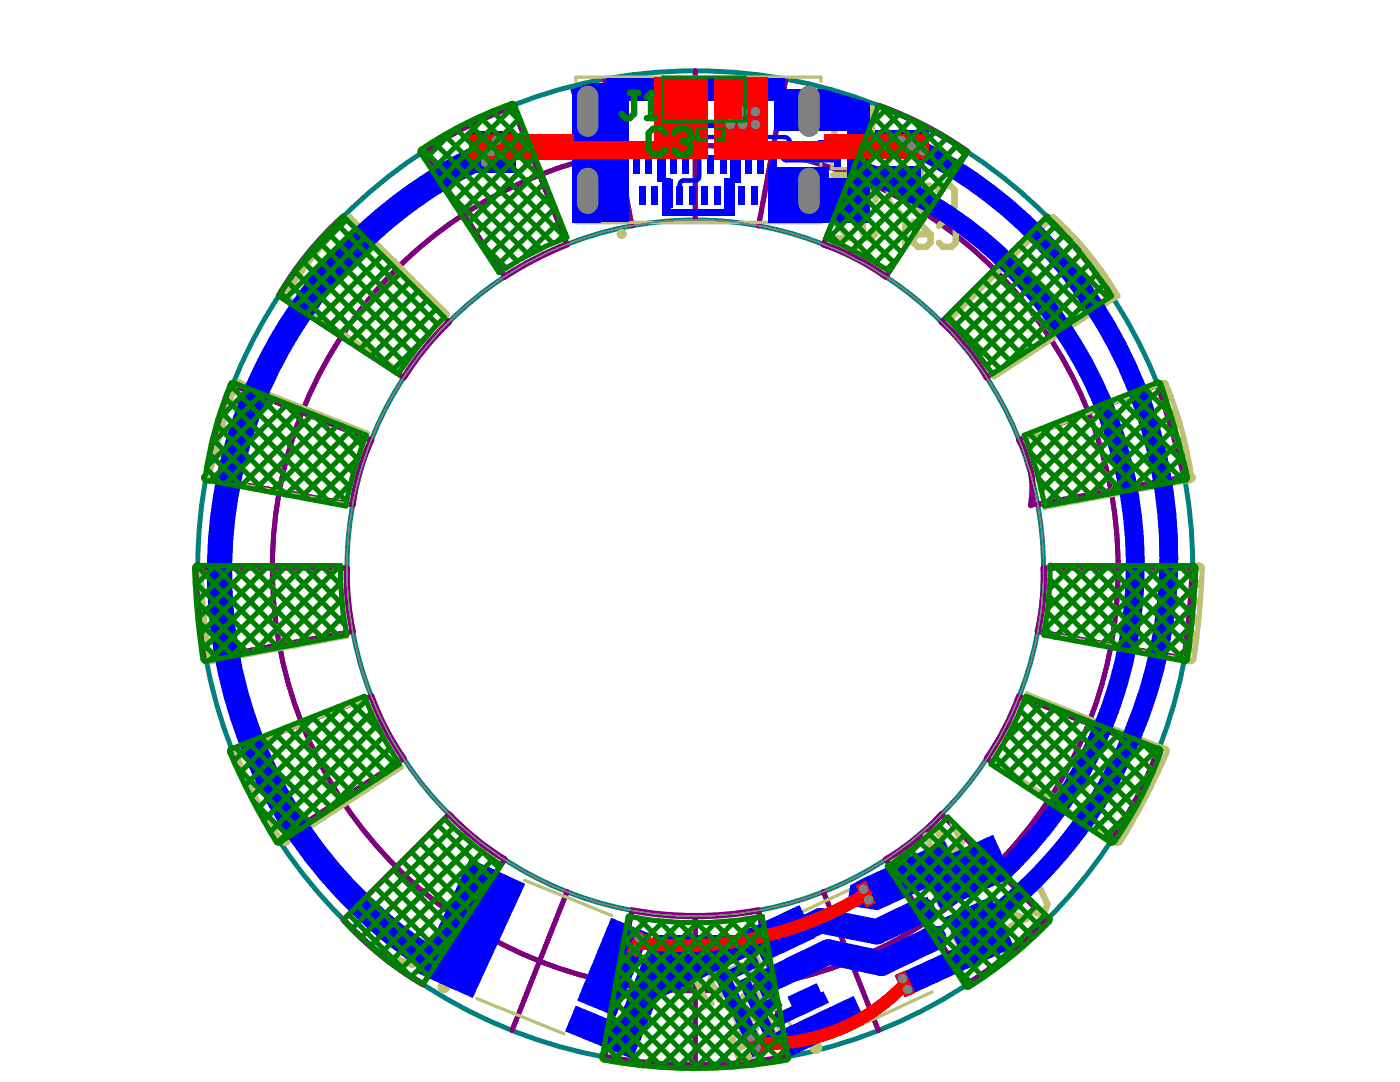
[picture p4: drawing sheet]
<svg xmlns="http://www.w3.org/2000/svg" width="279mm" height="216mm" viewBox="0 0 279 216" stroke-linecap="round" stroke-linejoin="round" font-family="sans-serif">
<path d="M114.9 44.4h48.9" fill="none" stroke="#800080" stroke-width=".63"/>
<g fill="none" stroke="#008080" stroke-width=".99">
<circle cx="138.8" cy="113.4" r="69.5"/>
<circle cx="138.8" cy="113.4" r="99.3"/>
</g>
<g fill="none" stroke="#800080" stroke-width=".99">
<path d="M120.7 15.8l5.4 29.3M138.8 14.1v29.8M156.8 15.8l-5.4 29.3M84.4 30.3l16.3 24.9M102.2 21.1l11 27.7M175.3 21.1l-11 27.7M193.1 30.3l-16.3 24.9M55.6 59.1l25 16.2M68.5 43.2l21.1 21M209 43.2l-21.1 21M221.9 59.1l-25 16.2M46.4 76.8l27.7 11"/>
<path d="M231.1 76.8l-27.7 11M41.1 95.3l29.3 5.4M235 95.4l-29.2 5.4M236.4 95.3l-29.3 5.4M39.5 113.4h29.7M208.3 113.4h29.7M70.4 126l-29.3 5.4M74.1 138.9l-27.7 11M203.4 138.9l27.7 11M207.1 126l29.3 5.4M80.6 151.4l-25 16.2M196.9 151.4l25 16.2"/>
<path d="M89.6 162.5l-21.1 21M100.7 171.5l-16.3 24.9M113.2 177.9l-11 27.7M164.3 177.9l11 27.7M176.8 171.5l16.3 24.9M187.9 162.5l21.1 21M126.1 181.6l-5.4 29.3M138.8 182.8v29.8M151.4 181.6l5.4 29.3"/>
<circle cx="138.8" cy="113.4" r="84.4"/>
</g>
<g fill="none" stroke="#800080" stroke-width="1.3">
<path d="M102.3 21.3a79.5 79.5 0 0 0-17.9 9M175.3 21.1a73.1 73.1 0 0 1 17.8 9.2M68.5 43.2a66 66 0 0 0-12.9 15.9M113.2 48.8a69.5 69.5 0 0 0-12.5 6.4M164.3 48.8a42 42 0 0 1 12.5 6.4M209 43.2a89.1 89.1 0 0 1 12.9 15.9M46.6 76.9a72.4 72.4 0 0 0-5 18.5M89.6 64.2a57.8 57.8 0 0 0-9 11.1M187.9 64.2a39.2 39.2 0 0 1 9 11.1M231.1 76.8l2.9 9.2 2.4 9.3M74.1 87.8a37.2 37.2 0 0 0-3.7 12.9M203.4 87.8a18.6 18.6 0 0 1 2.4 13"/>
<path d="M39.5 113.4l.5 8.3 1.1 9.7M69.2 113.4a48.2 48.2 0 0 0 1.2 12.6M208.3 113.4a42.1 42.1 0 0 1-1.2 12.6M238 113.4l-.6 9.7-1 8.3M74.1 138.9a49.7 49.7 0 0 0 6.5 12.5M203.4 138.9a54.1 54.1 0 0 1-6.5 12.5M46.4 149.9l4.3 9 4.9 8.7M231.1 149.9a76.7 76.7 0 0 1-9.2 17.7M89.6 162.5a53 53 0 0 0 11.1 9M187.9 162.5a41.3 41.3 0 0 1-11.1 9M68.5 183.5a68.6 68.6 0 0 0 15.9 12.9M151.4 181.6a69.6 69.6 0 0 1-25.3 0"/>
<path d="M209 183.5a85.1 85.1 0 0 1-15.9 12.9M156.8 210.9a99.4 99.4 0 0 1-36.1 0"/>
</g>
<circle cx="138.8" cy="113.4" r="69.5" fill="none" stroke="#808080" stroke-width=".2"/>
<g fill="none" stroke="#c0c073" stroke-width="1">
<path d="M56.9 59.1l22.9 14.9M58.2 57l8.3 8.3M59.7 54.9l17.1 17.2M61.2 52.9l19.7 19.7M62.8 50.9l19.6 19.6M64.4 49l19.6 19.5M66.1 47.1l19.5 19.5M67.6 45.4l2.2-2.2 19.5 19.5-2.5 2.6M67.8 45.2l19.5 19.5M69.6 43.4l19.5 19.5M71.6 45l-14.3 14.3M73.4 46.8l-14 13.9"/>
<path d="M75.2 48.6l-13.6 13.5M76.9 50.3l-13.2 13.2M78.7 52.1l-12.8 12.8M80.5 53.9l-12.4 12.4M82.3 55.7l-12.1 12.1M84.1 57.5l-11.7 11.7M85.9 59.2l-11.4 11.4M195.1 58.3l11.5 11.6M196.8 56.6l11.9 11.9M198.6 54.8l12.3 12.2M200.4 53l12.6 12.6M202.2 51.2l13 13"/>
<path d="M204 49.4l13.4 13.4M205.7 47.7l13.8 13.7M207.5 45.9l14.2 14.1M209.3 44.1l11.9 11.8-12.8 12.8M210.2 43.2l-20.8 20.8 1.3 1.3M211.4 44.3l-20.8 20.8M213.2 46.1l-21 20.9M214.9 47.9l-21 21M216.6 49.8l-21.2 21.1M218.2 51.8l-21.3 21.2M219.7 53.8l-21.4 21.3M222.5 58.1l-3.8 3.9"/>
<path d="M223.1 59.1l-24.7 16.1-.7-1.1M46.7 77.6l22.5 22.5M47.4 76.2l-.3 .4M48.2 76.5l25.1 9.9-1 2.4M49.8 77.1l20 20.1M50 77.2l-4.7 4.7M52.6 78.2l-8.8 8.8M55.1 79.2l-12.5 12.6M55.7 79.5l14.8 14.8M83.1 69.6l-3.2 4.4M85.5 66.7l-6.7 6.7M86.7 65.3l-3.6 4.2"/>
<path d="M87.6 61l-10.9 11M189.7 63.7l10.4 10.4M190.8 65.3l3.6 4.2M191.5 61.9l10.8 10.8M193.3 60.1l11.1 11.2M194.4 69.6l3.2 4.4M223.6 79.7l14 14M226.2 78.7l10.5 10.6M227.3 78.3l-19.5 19.5M228.7 77.7l6.8 6.8M231.3 76.7l2.4 2.5M231.6 76.6l-26.8 10.6"/>
<path d="M232.7 76.5l-24.3 24.2M233.7 79l-21.5 21.5M42 94.3l1.8 1.8M42.7 95.9l26.4 4.8 .2-1.1M42.7 91.4l5.4 5.5M43.4 88.6l9.1 9.1M44.2 85.8l12.7 12.7M45 83l16.3 16.3M45.9 80.3l19.7 19.8M57.7 80.3l-15.6 15.6M60.3 81.3l-15.1 15M61.6 81.8l9.8 9.8"/>
<path d="M62.8 82.3l-14.6 14.6M65.4 83.3l-14.2 14.1M67.5 84.1l4.8 4.8M67.9 84.3l-13.7 13.7M70 96.5l-3.7 3.7M70.5 85.3l-13.3 13.3M70.6 94.2l-1.3 5.3M71.4 91.5l-8.2 8.2M72.3 88.9l-1.7 5.2M73 86.3l-12.8 12.8M204.5 87.2l.7 1.6M205.2 88.9l1.7 5.2"/>
<path d="M205.7 90.4l9.6 9.5M205.7 86.8l12.6 12.6M206.9 94.2l1.3 5.3M207.3 95.5l5 5M208.2 99.6l.3 1.7M208.3 85.8l13 13M209.6 85.3l-4.2 4.2M210.8 84.8l13.5 13.5M213.4 83.8l13.9 13.9M215.5 83l-9.2 9.2M215.9 82.8l14.4 14.4M218.5 81.8l14.8 14.8"/>
<path d="M221 80.8l15.3 15.2M221.4 80.6l-14.3 14.3M234.6 81.7l-18 18M235.5 84.4l-14.6 14.5M236.2 87.2l-10.9 10.9M236.9 95.9l-28.1 5.2M236.9 90.1l-7.2 7.2M237.5 93.1l-3.4 3.4M40.1 113.8l15.7 15.6M40.3 117.6l12.5 12.4M41.1 112.9h26.9v3.2M42.7 112.9l16.1 16"/>
<path d="M42.9 112.9l-2.7 2.7M46.3 112.9l15.5 15.4M46.5 112.9l-6.1 6M49.9 112.9l14.9 14.9M50 112.9l-9.3 9.3M53.4 112.9l14.4 14.3M53.6 112.9l-12.6 12.6M57 112.9l11.9 11.8M57.2 112.9l-15.8 15.7M60.6 112.9l7.7 7.7M60.7 112.9l-18.9 18.8M64.1 112.9l3.9 3.8"/>
<path d="M64.3 112.9l-18.4 18.4M67.9 112.9l-17.6 17.6M68 116.2l.4 5.4M68 116.3l-13.4 13.3M68.2 119.6l-9.2 9.2M208.3 100.1l1 1M209.3 118.9l9.5 9.5M209.5 116.2l-.4 5.4M209.5 112.7v3.4M209.5 115.6l13.7 13.6M209.9 112.9h29l1 1M210.4 112.9l17.2 17.2"/>
<path d="M210.5 112.9l-1 1M213.9 112.9l18.1 18M214.1 112.9l-4.7 4.6M217.5 112.9l18.8 18.8M217.7 112.9l-8.6 8.5M221.1 112.9l17.3 17.3M221.2 112.9l-12.7 12.7M224.6 112.9l14.3 14.2M224.8 112.9l-14.1 14M228.2 112.9l11 11M228.4 112.9l-14.7 14.6M231.8 112.9l7.7 7.7"/>
<path d="M231.9 112.9l-15.2 15.1M235.3 112.9l4.5 4.4M235.5 112.9l-15.8 15.7M239.2 112.7l-16.4 16.5M239.6 119.4l-10.8 10.9M239.8 115.7l-14 14M40.6 121.4l9.1 9.1M41 125.4l5.7 5.7M41.5 129.4l2.2 2.3M68.4 121.7l.8 5.2-26.4 4.9M68.6 122.8l-5.2 5.2M69.1 125.9l-1.3 1.3"/>
<path d="M73.1 139.7l-21.2 21.1M204.6 139.2l22.6 22.6M205 138.4l-1.9 4.5M205.2 138.6l26.9 10.7M205.9 138.9l-1.9 1.9M208.4 139.9l-7.7 7.7M208.5 125.3l1.6 1.5M208.6 126.5l28.6 5.3M209 122.2l5.4 5.4M209.1 121.7l-.8 4.9M238.3 131.5l-.6 .5M238.8 127.3l-4 4.1"/>
<path d="M239.3 123.3l-7.5 7.5M48.9 154.7l11.4 11.3M49.9 148.5l14.7 14.7M50.2 148.3l-2.7 2.8M52.4 147.5l14.4 14.3M55 146.5l13.9 13.9M56.1 146l-7.6 7.6M57.5 145.4l13.6 13.6M60.1 144.4l13.1 13.2M62 143.7l-12.4 12.4M62.6 143.4l12.8 12.8M65.2 142.4l12.3 12.4"/>
<path d="M67.7 141.4l12 11.9M67.9 141.3l-17.2 17.2M70.3 140.4l5.7 5.7M74.1 142.3l-20.9 20.8M74.4 142.9l-1.5-3.5-25 9.9M74.4 143l2.5 4.9M75.3 144.7l-20.7 20.6M76.5 147l-20.5 20.5M77 148l2.8 4.6M77.8 149.3l-15.4 15.3-15.2-15.2M79.1 151.5l-6.4 6.4M79.9 152.7l.2 .4-22.6 14.7"/>
<path d="M198.2 152l24.3 15.8M198.7 151l3.5 3.6M200 148.8l12.5 12.5M200.5 148l-2.4 4M201.3 146.5l21.7 21.8M202.5 144.2l22.1 22.1M203.1 143l-2.5 4.9M203.6 141.7l22.4 22.4M209.2 140.2l19.3 19.3M211 140.9l-11.8 11.7M213.6 141.9l-12.2 12.2M215.1 142.5l14.6 14.6"/>
<path d="M216.1 142.9l-12.5 12.6M218.7 143.9l-13 13M221 144.9l9.8 9.8M221.2 144.9l-13.3 13.4M223.8 146l-13.8 13.7M226.3 147l-14.1 14.1M226.9 147.2l5.1 5.1M228.9 158.7l-8.1 8M228.9 148l-14.6 14.5M231.4 149l-14.9 14.9M232.1 151.9l-13.4 13.4M232.6 149.3l.3 .3"/>
<path d="M52.5 161.8l5.6 5.6M224.4 166.7l-1.5 1.5"/>
</g>
<g fill="none" stroke="#c0c073" stroke-width=".63">
<path d="M114.9 16.2v-.8h48.9v.8M114.9 28.4v4.6M163.8 28.4v4.6M166 28h4.8v2.5h-4.8zM166 31.1h4.8v2.5h-4.8zM176.7 31.2v-2.5h4.1v2.5M176.7 34v2.5h4.1v-2.5M181.8 31.5v-1.6h2.3v1.6M181.8 33.5v1.7h2.3v-1.7M114.9 43.7v.7h48.9v-.7M104.7 175.6l17.4 7.1M175.3 174.9l-17.1 7.9"/>
<path d="M196.3 176.5l-3.2-6.9-8.9 4.2 3.2 6.9M95.1 199.2l17.4 7.1M145.7 193.3l2.3-1.1 2 4.4-2.3 1zM148.8 191.8l2.3-1.1 2 4.4-2.3 1zM154.3 197.6l-.7-1.5-2.1 .9 .7 1.5M155.1 199.4l.7 1.5-2 .9-.7-1.5M186 197.9l-17 8M198.9 182l3.2 6.8-8.9 4.2-3.2-6.9M154.4 203.2l2.2-1 2.1 4.3-2.3 1.1z"/>
</g>
<g fill="none" stroke="#c0c073" stroke-width="1.3">
<path d="M165.7 24.2h3.4l-2.6-2.5v5M172.4 25l-1.7 1.7M174.1 25h-2.5l-.9-.8v-1.7l.9-.8h2.5v5M177.4 37.9v2.4l3.3 3.3v5.7M182.1 37h3.3v2.6l-1.6-.9h-.9l-.8 .9v1.6l.8 .9h1.7l.8-.9M187.1 37.9l.9-.9h1.6l.9 .9v3.3l-.9 .9h-1.6l-.9-.9M169.7 43.3l-.9-.8h-1.6l-.9 .8v.8l3.4 3.4h-3.4M171.4 42.5h1.6M172.2 42.5v4.2l.8 .8h.9l.8-.8M182.3 47.6l.9-.9h2.5v1.7l-.8 .9h-1.7l-.9-.9zM182.3 44.2l1.7 .9 1.7 1.6M187.4 45.1l.8-.9h1.7l.8 .9v3.3l-.8 .9h-1.7l-.8-.9"/>
<path d="M183.9 170.6l-6.9 3.2M203.1 179.5l-1.2-.4-1.5 .7-.4 1.1 .4 .8 4.4 1.6-3 1.4M204.6 178.8l.4-1.1 1.5-.7 1.1 .4 1.4 3-.4 1.1-1.5 .8-1.1-.4M83.9 188.6l-.5-1.1-1.6-.6-1.1 .5-.3 .8 1.9 4.3-3.1-1.2M85.7 188.5l-1.5 3.9 .4 1.1 1.6 .6 1.1-.5 1.5-3.9M137.5 190.5l-1.1-.4-1.6 .7-.4 1.1 .4 .8 4.5 1.6-3.1 1.4M139.1 196l2.2 4.6-.8 .3 1.5-.7M141.6 191.3l-.8 2.3M143.1 190.6l-2.3 1.1-1.1-.4-.7-1.5 .4-1.1 2.3-1.1 2.1 4.6M143.7 187.9h4.5l1.3 2.4M144.4 197.3l-.8 2.2M145.9 196.6l-2.3 1-1.1-.4-.7-1.5 .4-1.1 2.3-1.1 2.1 4.6"/>
</g>
<circle cx="139.1" cy="196" r=".63" fill="#c0c073"/>
<path d="M166.3 34.9h3.4v2.5l-1.7-.8h-.8l-.9 .8v1.7l.9 .8h1.6l.9-.8M173 38.3l-1.6 1.6M174.7 38.3h-2.5l-.8-.9v-1.7l.8-.8h2.5v5M139.1 196l1.2 .4M149.1 206.5l-1.1-.4-1.6 .7-.4 1.1 .4 .8M153.2 207.3l-.8 2.3M154.7 206.6l-2.3 1.1-1.1-.4-.7-1.5 .4-1.1 2.3-1.1 2.1 4.6" fill="none" stroke="#c0c073" stroke-width="1.3"/>
<circle cx="146.4" cy="208.7" r=".63" fill="#c0c073"/>
<path d="M184.8 166.8l2.1 4.5-.7 .4 1.5-.7M190.1 164.3l1.8 3.8-.4 1.1-1.5 .7-1.2-.4-1.7-3.8M146.4 208.7l1.1 .4M147.5 209.1l-.4 1.1 .4 .7 1.1 .4 1.5-.7 .4-1.1M148.3 208.7l-.8 .4" fill="none" stroke="#c0c073" stroke-width="1.3"/>
<circle cx="184.8" cy="166.8" r=".63" fill="#c0c073"/>
<path d="M184.8 166.8l1.1 .4M148 199.9l.4-1.2 1.5-.7 1.2 .4 1.4 3.1-.4 1.1-1.5 .7-1.2-.4M145.4 200.2l2.1 4.5-.8 .4 1.6-.7" fill="none" stroke="#c0c073" stroke-width="1.3"/>
<circle cx="145.4" cy="200.2" r=".63" fill="#c0c073"/>
<g fill="none" stroke="#c0c073" stroke-width="1.3">
<path d="M145.4 200.2l1.1 .4"/>
<circle cx="88.6" cy="196.9" r=".64"/>
<circle cx="162.8" cy="209" r=".64"/>
</g>
<g fill="none" stroke="#c0c073" stroke-width="1">
<path d="M69.8 43.2a89.1 89.1 0 0 0-12.9 15.9M210.2 43.2a66 66 0 0 1 12.9 15.9M48.2 76.5l-.2-.2a.63 .63 0 0 0-.9 .3l-2.9 9.2-2.4 9.4M231.6 76.6a.67 .67 0 0 1 .7-.3 .67 .67 0 0 1 .5 .5M232.8 76.9a72.9 72.9 0 0 1 4.9 17.9 .5 .5 0 0 1 .4 .5 .5 .5 0 0 1-.4 .5M41.7 95.3l.1 .1a.63 .63 0 0 0 .9 .5M237.6 95.8l-.4 .2-.3-.1M41.1 112.9a.63 .63 0 0 0-.7-.1 .63 .63 0 0 0-.3 .6l.7 9.8 1.1 8.6a.63 .63 0 0 0 .9 0M209.5 112.7l.4 .2M238.9 112.9a.63 .63 0 0 1 .7-.1 .63 .63 0 0 1 .3 .6l-.5 8.4-1.1 9.7a.63 .63 0 0 1-.5 .5 .63 .63 0 0 1-.6-.2M47.1 150.1a75.6 75.6 0 0 0 9.4 18 .63 .63 0 0 0 1-.3M47.9 149.3l-.2-.1a.63 .63 0 0 0-.6 .7"/>
<path d="M232.1 149.3a.63 .63 0 0 1 .9 .6M232.9 150.1l-4.3 9.1-5 8.8a.63 .63 0 0 1-.6 .3 .63 .63 0 0 1-.5-.5"/>
</g>
<circle cx="124.1" cy="46.7" r=".5" fill="none" stroke="#c0c073" stroke-width=".99"/>
<circle cx="138.8" cy="113.4" r="69.5" fill="none" stroke="#808080" stroke-width=".2"/>
<path d="M135.7 36.8v2.3M136.4 36h2.4M139.5 29.1v6.2M141.3 27.3h15.1M144.3 30.4v2.5M145.7 29h9.3M156.1 30.1v1M156.9 32h9.8l.4 .4M165.2 29.2l-.7 .7h-5.5" fill="none" stroke="#00f" stroke-width=".88"/>
<path d="M131.9 27.3v5.6M134.4 24.8h13.8" fill="none" stroke="#00f" stroke-width="1.5"/>
<path d="M183.3 181.9l-8.3 4-11.2-2.2-8.3 4M184.1 181.6l-1.1 .5M185.3 187.7l-9.4 4.5-10.6-2.2-7.2 3.4M186.4 187.2l-1.1 .5" fill="none" stroke="#00f" stroke-width="5"/>
<g fill="#00f">
<path d="M132.1 35.8h2.2v5.6h-2.2z" fill-rule="evenodd"/>
<path d="M131.2 35.5h2.7v.7h-2.7z" fill-rule="evenodd"/>
<path d="M132.3 35.8h1.6v7.3h-1.6z" fill-rule="evenodd"/>
<path d="M144.7 37h1.6v6.1h-1.6z" fill-rule="evenodd"/>
<path d="M149.7 201.1l5.4-2.5 1 2-5.4 2.6z" fill-rule="evenodd"/>
<path d="M169.7 176.7l6.1 .9-.6 4-6.1-.9z" fill-rule="evenodd"/>
<path d="M131.2 28.6h1.6v7.6h-1.6z" fill-rule="evenodd"/>
<path d="M169.7 176.6l2.6-1.4 1.9 3.6-2.5 1.4z" fill-rule="evenodd"/>
<path d="M118 16.6h7.5v27.8h-7.5z" fill-rule="evenodd"/>
<path d="M144.5 35.5h2.2v7.6h-2.2z" fill-rule="evenodd"/>
<path d="M149.9 201.3l2.1-1 3.6 7.7-2 1z" fill-rule="evenodd"/>
<path d="M147.3 195.8l2-1 3.5 7.4-2 1z" fill-rule="evenodd"/>
<path d="M169.1 25.7h4.5v18.7h-4.5z" fill-rule="evenodd"/>
<path d="M93.6 26.2h9.2v8.3h-9.2z" fill-rule="evenodd"/>
<path d="M132.6 189.3h6.4v4.5h-6.4z" fill-rule="evenodd"/>
<path d="M142.6 194.9l8.3-3.9 .8 1.7-8.2 3.9z" fill-rule="evenodd"/>
<path d="M132.5 41.7h13.8v1.4h-13.8z" fill-rule="evenodd"/>
<path d="M113.8 17.9l4.2-1.3 .7 2.6-4.1 1.3z" fill-rule="evenodd"/>
<path d="M154 202.7l10.3-4.9 1.1 2.3-10.3 4.9z" fill-rule="evenodd"/>
<path d="M174.6 26.1h10.7v5.7h-10.7z" fill-rule="evenodd"/>
<path d="M163.4 28h3.7v2.5h-3.7z" fill-rule="evenodd"/>
<path d="M164.6 17.9l9 2.6-.7 2.5-9-2.6z" fill-rule="evenodd"/>
<path d="M164.2 18.8l9.3 2.2-.7 2.8-9.2-2.3z" fill-rule="evenodd"/>
<path d="M93.8 171.3l7.6 3.6-10.5 22.7-7.6-3.5z" fill-rule="evenodd"/>
<path d="M96.8 172.7l8 3.7-10.5 22.7-8-3.6z" fill-rule="evenodd"/>
<path d="M130.4 186.6h19v3.9h-19z" fill-rule="evenodd"/>
<path d="M144.7 35.5h3.2v.9h-3.2z" fill-rule="evenodd"/>
<path d="M145.7 30.5h2.2v5.7h-2.2z" fill-rule="evenodd"/>
<path d="M152.6 207.1l5.4-2.6 .9 1.9-5.4 2.5z" fill-rule="evenodd"/>
<path d="M172.3 175.2l16.2-7.4 2.9 6.4-16.2 7.4z" fill-rule="evenodd"/>
<path d="M175.4 33.3h8.4v4.2h-8.4z" fill-rule="evenodd"/>
<path d="M153.3 33.3h12v5.1h-12z" fill-rule="evenodd"/>
<path d="M164.6 17.9l8.3 5.2-1.7 2.6-8.2-5.1z" fill-rule="evenodd"/>
<path d="M154.5 17.9h10.1v8.2h-10.1z" fill-rule="evenodd"/>
<path d="M158.3 20.5h15.3v5.6h-15.3z" fill-rule="evenodd"/>
<path d="M130.4 186.6l5.2 2.1-8.3 20-5.1-2.1z" fill-rule="evenodd"/>
<path d="M122 183.1l7.7 3.2-6.8 16.5-7.7-3.1z" fill-rule="evenodd"/>
<path d="M114.9 200.6l13.5 5.6-2.1 5.1-13.5-5.5z" fill-rule="evenodd"/>
<path d="M114.2 19.2h5.6v25.2h-5.6z" fill-rule="evenodd"/>
<path d="M155.2 205.9l15.2-7.2 2.3 5.1-15.1 7.1z" fill-rule="evenodd"/>
<path d="M153.3 35.5h20.2v8.9h-20.2z" fill-rule="evenodd"/>
<path d="M120.9 15.8h35.7v4.4h-35.7z" fill-rule="evenodd"/>
<path d="M127.7 195.6l22.8-10.8 2.1 4.5-22.8 10.7z" fill-rule="evenodd"/>
<path d="M149.2 185.5l10.4-4.9 3.1 6.5-10.4 4.9z" fill-rule="evenodd"/>
<path d="M150.1 194.5l10.3-4.9 2.1 4.5-10.3 4.9z" fill-rule="evenodd"/>
<path d="M178.6 194.7l21.8-10 2 4.3-21.9 10z" fill-rule="evenodd"/>
<path d="M188.5 183.1l9.2-4.2 4.6 9.9-9.2 4.2z" fill-rule="evenodd"/>
<path d="M183.9 173.1l14.3-6.5 3.9 8.4-14.4 6.6z" fill-rule="evenodd"/>
<path d="M142.6 20.9h10.7v5.2h-10.7z" fill-rule="evenodd"/>
<path d="M142.6 194.9l2.6-1.3 7.6 16.1-2.6 1.2z" fill-rule="evenodd"/>
</g>
<path d="M136.4 36a.76 .76 0 0 0-.7 .8M139.5 35.3a.76 .76 0 0 1-.7 .7M141.3 27.3a1.76 1.76 0 0 0-1.8 1.8M145.7 29a1.38 1.38 0 0 0-1.4 1.4M155 29a1.14 1.14 0 0 1 1.1 1.1M156.1 31.1a.86 .86 0 0 0 .8 .9M156.4 27.3a1.43 1.43 0 0 1 1.4 1.7 1.26 1.26 0 0 0 1.2 .9" fill="none" stroke="#00f" stroke-width=".88"/>
<path d="M134.4 24.8a2.44 2.44 0 0 0-2.5 2.5M150.1 22.9a1.89 1.89 0 0 1-1.9 1.9" fill="none" stroke="#00f" stroke-width="1.5"/>
<path d="M172 34a84.1 84.1 0 0 1 28.5 139.7M179.8 28a91.2 91.2 0 0 1 15.6 157" fill="none" stroke="#00f" stroke-width="3.8"/>
<path d="M99.4 29.6a92.1 92.1 0 0 0-11 163.5" fill="none" stroke="#00f" stroke-width="5"/>
<g fill="#808080">
<circle cx="99.1" cy="28" r=".99"/>
<circle cx="98" cy="30.2" r=".99"/>
<circle cx="97" cy="32.4" r=".99"/>
<circle cx="184.2" cy="30.1" r=".99"/>
<circle cx="182" cy="29.1" r=".99"/>
<circle cx="179.8" cy="28" r=".99"/>
<circle cx="126.7" cy="189.5" r=".99"/>
<circle cx="127.6" cy="187.1" r=".99"/>
<circle cx="173.3" cy="179.6" r=".99"/>
<circle cx="172.3" cy="177.4" r=".99"/>
<circle cx="180.1" cy="195.3" r=".99"/>
<circle cx="181.2" cy="197.4" r=".99"/>
<circle cx="149.9" cy="206.9" r=".99"/>
<circle cx="150.9" cy="209" r=".99"/>
<circle cx="150.8" cy="22.3" r=".99"/>
<circle cx="150.8" cy="24.8" r=".99"/>
<circle cx="148.2" cy="22.3" r=".99"/>
<circle cx="148.2" cy="24.8" r=".99"/>
<circle cx="145.7" cy="22.3" r=".99"/>
<circle cx="145.7" cy="24.8" r=".99"/>
</g>
<path d="M117.3 19.2v6M161.5 19.2v6M117.3 35.6v5M161.5 35.6v5" fill="none" stroke="#808080" stroke-width="4.2"/>
<g fill="#00f">
<path d="M119.8 190.2l6 2.4-1.3 3.2-6-2.4z" fill-rule="evenodd"/>
<path d="M121 37.2h1.5v3.7h-1.5z" fill-rule="evenodd"/>
<path d="M123.6 37.2h1.3v3.7h-1.3z" fill-rule="evenodd"/>
<path d="M123.9 31h1.2v3.7h-1.2z" fill-rule="evenodd"/>
<path d="M127.6 37.2h1.2v3.7h-1.2z" fill-rule="evenodd"/>
<path d="M130.1 37.2h1.2v3.7h-1.2z" fill-rule="evenodd"/>
<path d="M132.6 37.2h1.2v3.7h-1.2z" fill-rule="evenodd"/>
<path d="M133.8 31h1.2v3.7h-1.2z" fill-rule="evenodd"/>
<path d="M131.3 31h1.3v3.7h-1.3z" fill-rule="evenodd"/>
<path d="M128.8 31h1.3v3.7h-1.3z" fill-rule="evenodd"/>
<path d="M137.5 37.2h1.3v3.7h-1.3z" fill-rule="evenodd"/>
<path d="M140 37.2h1.2v3.7h-1.2z" fill-rule="evenodd"/>
<path d="M142.5 37.2h1.2v3.7h-1.2z" fill-rule="evenodd"/>
<path d="M145 37.2h1.2v3.7h-1.2z" fill-rule="evenodd"/>
<path d="M143.7 31h1.3v3.7h-1.3z" fill-rule="evenodd"/>
<path d="M141.2 31h1.3v3.7h-1.3z" fill-rule="evenodd"/>
<path d="M153.3 199.9l1.4-.6 .6 1.4-1.4 .6z" fill-rule="evenodd"/>
<path d="M150.4 194.5l1.7-.8 .5 1.2-1.6 .8z" fill-rule="evenodd"/>
<path d="M149.3 192l1.6-.8 .6 1.2-1.7 .8z" fill-rule="evenodd"/>
<path d="M147.4 37.2h1.3v3.7h-1.3z" fill-rule="evenodd"/>
<path d="M149.9 37.2h1.3v3.7h-1.3z" fill-rule="evenodd"/>
<path d="M153.9 37.2h1.2v3.7h-1.2z" fill-rule="evenodd"/>
<path d="M153.6 31h1.3v3.7h-1.3z" fill-rule="evenodd"/>
<path d="M151.2 31h1.2v3.7h-1.2z" fill-rule="evenodd"/>
<path d="M148.7 31h1.2v3.7h-1.2z" fill-rule="evenodd"/>
<path d="M169.1 31.5h1.4v1.8h-1.4z" fill-rule="evenodd"/>
<path d="M169.1 28.3h1.4v1.8h-1.4z" fill-rule="evenodd"/>
<path d="M182.2 30.3h1.5v1.5h-1.5z" fill-rule="evenodd"/>
<path d="M182.2 33.3h1.5v1.4h-1.5z" fill-rule="evenodd"/>
<path d="M152 197.2l1.4-.6 .6 1.4-1.3 .6z" fill-rule="evenodd"/>
<path d="M94.5 180l6 2.4-1.3 3.2-6-2.4z" fill-rule="evenodd"/>
<path d="M146.2 193.5l1.6-.8 .6 1.2-1.7 .8z" fill-rule="evenodd"/>
<path d="M135 37.2h1.3v3.7h-1.3z" fill-rule="evenodd"/>
<path d="M146.2 31h1.2v3.7h-1.2z" fill-rule="evenodd"/>
<path d="M136.3 31h1.2v3.7h-1.2z" fill-rule="evenodd"/>
<path d="M126.3 31h1.3v3.7h-1.3z" fill-rule="evenodd"/>
<path d="M154.8 203.4l1.7-.8 .6 1.2-1.7 .8z" fill-rule="evenodd"/>
<path d="M179.2 181.7l5.9-2.8 1.4 3.2-5.8 2.7z" fill-rule="evenodd"/>
<path d="M156.3 37.2h1.4v3.7h-1.4z" fill-rule="evenodd"/>
<path d="M177.2 29.2h3.1v2.2h-3.1z" fill-rule="evenodd"/>
<path d="M166.4 31.5h1.3v1.8h-1.3z" fill-rule="evenodd"/>
<path d="M166.4 28.3h1.3v1.8h-1.3z" fill-rule="evenodd"/>
<path d="M96.9 174.2l5.9 2.4-1.3 3.2-5.9-2.4z" fill-rule="evenodd"/>
<path d="M92.1 185.8l6 2.4-1.3 3.3-6-2.4z" fill-rule="evenodd"/>
<path d="M89.8 191.7l6 2.4-1.3 3.2-6-2.4z" fill-rule="evenodd"/>
<path d="M122.2 184.4l6 2.4-1.3 3.2-6-2.4z" fill-rule="evenodd"/>
<path d="M147.3 195.9l1.7-.7 .6 1.2-1.7 .8z" fill-rule="evenodd"/>
<path d="M156 205.9l1.6-.8 .6 1.2-1.7 .8z" fill-rule="evenodd"/>
<path d="M181.9 187.4l5.8-2.8 1.5 3.2-5.8 2.7z" fill-rule="evenodd"/>
<path d="M154.5 193.2l5.8-2.7 1.5 3.1-5.8 2.7z" fill-rule="evenodd"/>
<path d="M176.6 175.9l5.8-2.7 1.5 3.2-5.9 2.7z" fill-rule="evenodd"/>
<path d="M177.2 33.8h3.1v2.3h-3.1z" fill-rule="evenodd"/>
<path d="M117.5 196.1l5.9 2.4-1.3 3.2-5.9-2.4z" fill-rule="evenodd"/>
<path d="M115.1 201.9l6 2.4-1.3 3.2-6-2.4z" fill-rule="evenodd"/>
<path d="M159.8 204.6l5.9-2.7 1.4 3.1-5.8 2.8z" fill-rule="evenodd"/>
<path d="M157.1 198.9l5.9-2.7 1.5 3.1-5.9 2.7z" fill-rule="evenodd"/>
<path d="M184.6 193.1l5.8-2.7 1.5 3.1-5.9 2.7z" fill-rule="evenodd"/>
<path d="M151.8 187.5l5.9-2.7 1.4 3.1-5.8 2.7z" fill-rule="evenodd"/>
<path d="M184.9 174l8-3.7 3.2 6.9-8 3.7z" fill-rule="evenodd"/>
<path d="M190.2 185.5l8-3.8 3.2 6.9-8 3.7z" fill-rule="evenodd"/>
</g>
<circle cx="138.8" cy="113.4" r="69.5" fill="none" stroke="#808080" stroke-width=".2"/>
<g fill="#f00">
<path d="M148.3 206.1l2.1-.9 2 4.5-2 .9z" fill-rule="evenodd"/>
<path d="M170.8 176.7l2-.9 2 4.4-2 .9z" fill-rule="evenodd"/>
<path d="M178.6 194.6l2-1 2.1 4.5-2.1 .9z" fill-rule="evenodd"/>
<path d="M164.5 26.7h20.8v3.9h-20.8z" fill-rule="evenodd"/>
<path d="M127.1 185.6l2.2 1-2.1 4.5-2.2-1.1z" fill-rule="evenodd"/>
<path d="M130.6 15.4h10.7v14.7h-10.7z" fill-rule="evenodd"/>
<path d="M93.8 26.7h20.8v5.1h-20.8z" fill-rule="evenodd"/>
<path d="M98.3 28.1h43v3.5h-43z" fill-rule="evenodd"/>
<path d="M151 28.2h34.3v3.6h-34.3z" fill-rule="evenodd"/>
<path d="M142.6 15.4h10.7v16.4h-10.7z" fill-rule="evenodd"/>
</g>
<path d="M172.6 178.5a69.8 69.8 0 0 1-45.2 9.6M180.4 196.6a37.9 37.9 0 0 1-29.5 11.6" fill="none" stroke="#f00" stroke-width="2.5"/>
<g fill="#808080">
<circle cx="99.1" cy="28" r=".99"/>
<circle cx="98" cy="30.2" r=".99"/>
<circle cx="97" cy="32.4" r=".99"/>
<circle cx="184.2" cy="30.1" r=".99"/>
<circle cx="182" cy="29.1" r=".99"/>
<circle cx="179.8" cy="28" r=".99"/>
<circle cx="126.7" cy="189.5" r=".99"/>
<circle cx="127.6" cy="187.1" r=".99"/>
<circle cx="173.3" cy="179.6" r=".99"/>
<circle cx="172.3" cy="177.4" r=".99"/>
<circle cx="180.1" cy="195.3" r=".99"/>
<circle cx="181.2" cy="197.4" r=".99"/>
<circle cx="149.9" cy="206.9" r=".99"/>
<circle cx="150.9" cy="209" r=".99"/>
<circle cx="150.8" cy="22.3" r=".99"/>
<circle cx="150.8" cy="24.8" r=".99"/>
<circle cx="148.2" cy="22.3" r=".99"/>
<circle cx="148.2" cy="24.8" r=".99"/>
<circle cx="145.7" cy="22.3" r=".99"/>
<circle cx="145.7" cy="24.8" r=".99"/>
</g>
<path d="M117.3 19.2v6M161.5 19.2v6M117.3 35.6v5M161.5 35.6v5" fill="none" stroke="#808080" stroke-width="4.2"/>
<g fill="#f00">
<path d="M139.6 26h1.5v1.5h-1.5z" fill-rule="evenodd"/>
<path d="M142.6 26h1.4v1.5h-1.4z" fill-rule="evenodd"/>
<path d="M132.9 16h5.1v7.6h-5.1z" fill-rule="evenodd"/>
<path d="M143 16h5v7.6h-5z" fill-rule="evenodd"/>
</g>
<circle cx="138.8" cy="113.4" r="69.5" fill="none" stroke="#808080" stroke-width=".2"/>
<g fill="none" stroke="#008000" stroke-width="1">
<path d="M84.2 30.9l15.4 23.5 4.5-2.8M84.3 29.6l21.2 21.3M86.4 28.2l21.5 21.5M88.4 37.3l14.8 14.8M88.7 26.9l21.6 21.6M91 25.6l21.9 21.9M91 25.6l-6.2 6.2M93.3 24.4l17.8 17.8M95.7 23.3l13 13M97.8 22.3l-11.6 11.7M98.2 22.2l8.2 8.2M100.8 21.2l3.3 3.3"/>
<path d="M102.8 20.9l-15.2 15.2M102.9 21.5l10.2 25.9-4 1.6M103.7 23.6l-14.7 14.7M104.7 26.1l-14.3 14.3M105.7 28.7l-13.9 13.9M106.8 31.2l-13.5 13.5M107.8 33.8l-13.1 13.1M108.8 36.3l-12.7 12.7M109.8 38.9l-12.3 12.3M168.3 38.8l11.6 11.6M169.3 36.2l12.1 12M170.3 33.6l12.5 12.5"/>
<path d="M171.3 31.1l12.9 12.8M172.4 28.5l13.2 13.3M173.4 26l13.6 13.6M174.4 23.4l14 14.1M175.3 21.1l-10.5 26.5 3.6 1.4M175.8 21.3l14 14M176.9 21.7l-3.1 3.1M179.5 22.7l-8 8M181.9 23.8l9.3 9.3M181.9 23.8l-12.7 12.8M184.3 25l-17.5 17.5M186.6 26.2l-21.4 21.5"/>
<path d="M188.9 27.6l-21.2 21.2M189.7 28.1l2.9 2.9M191.1 28.9l-21 21M192.7 30.9l-20.2 20.2M193.1 30.3l-15.6 23.8-4.1-2.5M55.6 59.1l23.9 15.5 .3-.5M56 58.4l2.6 2.6M57.4 56.2l11.5 11.5M58.8 54.1l20.4 20.3M60.4 52l20.5 20.6M61.9 50.1l20.5 20.4M63.6 48.2l20.4 20.3"/>
<path d="M65.3 46.3l20.3 20.3M67.1 44.5l20.2 20.2M68.5 43.2l20.2 20.1-1.9 2M69.2 43.8l-10.5 10.5M71 45.6l-14.2 14.2M72.7 47.4l-13.8 13.8M74.5 49.2l-13.4 13.4M76.3 51l-13.1 13M78.1 52.7l-12.7 12.7M79.9 54.5l-12.3 12.3M81.7 56.3l-12 12M83.4 58.1l-11.5 11.6"/>
<path d="M85.2 59.9l-11.2 11.2M95.1 47.6l5.9 5.9M109 49.1l-4.8 2.5M110.8 41.5l-11.9 11.8M111.8 44l-7.5 7.5M112.8 46.6l-1.6 1.6M165.3 46.4l2.3 2.3M166.3 43.9l8.8 8.7M167.3 41.3l11.2 11.2M168.5 49.1l4.8 2.5M179.2 51.5l-2.3 2.3M186 41.2l-11.3 11.2"/>
<path d="M192.6 59.5l11.3 11.3M194.4 57.7l11.7 11.7M196.2 55.9l12 12.1M198 54.2l12.4 12.3M199.8 52.4l12.7 12.7M201.6 50.6l13.1 13.1M203.3 48.8l13.6 13.5M205.1 47l13.9 13.9M206.9 45.2l14.3 14.3M208.7 43.5l6.6 6.6M209 43.2l-20.2 20.1 1.9 2M210.7 45l-20.1 20.1"/>
<path d="M212.4 46.8l-20.2 20.2M214.1 48.7l-20.2 20.2M215.8 50.6l-20.4 20.3M217.3 52.6l-20.4 20.4M218.9 54.7l-18.5 18.3M220.3 56.7l-9.6 9.6M221.7 58.9l-.7 .7M221.9 59.1l-23.9 15.5-.3-.5M44.9 79.4l21 21M45.9 76.8l23.3 23.3M47.1 76.6l-1.8 1.8M47.2 76.6l25.9 10.3-.8 1.9"/>
<path d="M49.7 77.6l-6.3 6.2M50.6 77.9l19.2 19.3M52.2 78.6l-10 10.1M54.8 79.6l-13.5 13.5M83.1 69.6l-3.2 4.4M85.5 66.7l-7.2 7.2M86.7 65.3l-3.6 4.2M87 61.7l-10.8 10.8M189.1 63.1l10.5 10.5M190.8 65.3l3.6 4.2M190.9 61.3l10.9 10.9M194.4 69.6l3.2 4.4"/>
<path d="M222.2 79.8l-15.1 15.1M223.2 79.4l13.2 13.1M225.8 78.4l9.3 9.3M228.1 77.5l-20.3 20.3M228.4 77.4l5.2 5.2M230.5 76.5l-26.1 10.4 .8 1.9M230.8 76.3l1.1 1.1M231.9 77.3l-23.5 23.4M232.8 79.9l-20.3 20.3M41.2 93.5l2.8 2.8M41.8 90.5l6.6 6.7M41.9 95.9l27.1 5.1 .3-1.4"/>
<path d="M42.4 87.6l10.4 10.4M43.2 84.8l14 14M44 82l17.6 17.6M56.5 80.3l14 14M57.3 80.6l-15.3 15.4M59.9 81.6l-14.9 14.9M62.4 82.6l9 9M62.5 82.6l-14.5 14.5M65 83.6l-14 14M67.6 84.7l-13.6 13.5M68.3 85l4 3.9M70 96.5l-3.9 3.9"/>
<path d="M70.1 85.7l-13.1 13M70.6 94.2l-1.3 5.3M71.4 91.5l-8.4 8.4M72.3 88.9l-1.7 5.2M72.7 86.7l-12.7 12.6M205.2 88.9l1.7 5.2M205.4 86.5l12.7 12.7M205.7 90.4l9.4 9.3M206.9 94.2l1.3 5.3M207.3 95.5l4.8 4.8M207.9 85.5l13.2 13.1M210.4 84.5l-5 5"/>
<path d="M210.5 84.4l13.6 13.7M213 83.4l14.1 14.1M215.6 82.4l14.5 14.6M216.3 82.1l-10 10.1M218.1 81.4l15 15M220.7 80.4l15.5 15.5M233.6 82.6l-16.7 16.8M234.5 85.4l-13.3 13.2M235.2 88.2l-9.6 9.6M236 91l-6 6M236.1 95.9l-27.6 5.1-.3-1.4M236.7 93.9l-2.3 2.3"/>
<path d="M38.9 116.2l13.7 13.6M39.1 112.8l16.5 16.4M39.2 120l10.3 10.4M39.5 112.7l-.7 .7M39.8 112.9h28.2v3.2M42.7 112.9l15.9 15.8M42.9 112.9l-3.9 3.9M46.3 112.9l15.3 15.2M46.5 112.9l-7.3 7.2M49.9 112.9l14.7 14.7M50 112.9l-10.5 10.5M53.4 112.9l14.2 14.1"/>
<path d="M53.6 112.9l-13.8 13.7M57 112.9l11.9 11.8M57.2 112.9l-17 16.9M60.6 112.9l7.7 7.7M60.7 112.9l-18.9 18.9M64.1 112.9l3.9 3.8M64.3 112.9l-18.1 18.1M67.9 112.9l-17.3 17.3M68 116.2l.4 5.4M68 116.3l-13.1 13.1M68.2 119.6l-8.9 8.9M208.3 100.1l.8 .8"/>
<path d="M209.3 118.9l9.8 9.8M209.5 116.2l-.4 5.4M209.5 115.6l14 13.9M210.4 112.9l17.5 17.4M210.5 112.9l-1 1M213.9 112.9l18.3 18.2M214.1 112.9l-4.7 4.6M217.5 112.9l19.1 19.1M217.7 112.9l-8.6 8.5M221.1 112.9l16.2 16.2M221.2 112.9l-12.7 12.7M224.6 112.9l13.1 13"/>
<path d="M224.8 112.9l-14.3 14.2M228.2 112.9l9.8 9.8M228.4 112.9l-14.9 14.8M231.8 112.9l6.5 6.5M231.9 112.9l-15.4 15.3M235.3 112.9l3.2 3.2M235.5 112.9l-16 15.9M237.6 112.9h-28.1v3.2M238.5 117l-12.9 12.9M238.7 113.3l-16.1 16.1M39.5 123.9l7 7M40 127.9l3.5 3.6"/>
<path d="M68.4 121.7l.8 5-27.6 5.1M68.6 122.8l-4.9 4.9M69.1 125.9l-1 1M72.5 139l.5 .5M73.1 139.7l-21.8 21.8M204.6 139.2l22 22M205.5 139.2l-1.5 1.6M208.5 125.3l1.9 1.8M209 122.2l5.7 5.7M209.1 121.7l-.8 5 27.6 5.1M237.4 128.8l-2.8 2.8M237.8 124.8l-6.2 6.2"/>
<path d="M238.2 120.9l-9.6 9.6M46.9 149.1l15 15M47 152.8l12.8 12.7M49.5 148.1l14.6 14.6M50.4 159.8l7.2 7.1M51 147.5l-4.4 4.4M52.1 147.1l14.2 14.2M54.6 146.1l13.8 13.8M56.9 145.2l-9.1 9.1M57.2 145.1l13.4 13.4M59.7 144.1l13 13M62.3 143.1l12.6 12.6"/>
<path d="M62.8 142.9l-13.9 13.9M64.8 142.1l12.2 12.2M67.4 141l11.8 11.9M68.7 140.5l-18.6 18.6M69.9 140l6.1 6.1M74.1 142.3l-21.5 21.4M74.4 142.9l-1.7-4-26.1 10.4M74.4 143l2.5 4.9M75.3 144.7l-21.4 21.3M76.5 147l-21.2 21.2M77 148l2.7 4.5-23.5 15.3M77.8 149.3l-13 13"/>
<path d="M79.1 151.5l-4 4M198.7 151l5.8 5.9M200 148.8l14.8 14.9M200.5 148l-2.7 4.5 23.5 15.3M201.3 146.5l21.2 21.3M202.5 144.2l21.5 21.4M203.1 143l-2.5 4.9M203.1 142.9l1.7-4 26.1 10.4M203.6 141.7l21.7 21.7M208.1 140.2l-7.4 7.4M210 141l17.9 17.8M210.6 141.3l-11.8 11.8"/>
<path d="M213.2 142.3l-12.3 12.3M215.8 143.3l-12.7 12.7M215.9 143.3l13.1 13.2M218.3 144.3l-13.1 13.1M220.9 145.3l-13.5 13.5M221.8 145.7l8.3 8.3M223.4 146.3l-13.9 13.9M226 147.3l-14.3 14.3M227.7 148l3.5 3.4M228.5 148.3l-14.7 14.7M230.2 153.8l-12 12M231.2 149.2l-15.2 15.2"/>
<path d="M73.2 178.9l13.7 13.7M74.9 177.1l13.4 13.4M76.7 175.3l13 13M78.5 173.5l12.6 12.6M80.3 171.8l12.2 12.2M82.1 170l11.8 11.8M83.9 168.2l11.4 11.5M85.6 166.4l11.2 11.1M87.4 164.6l10.8 10.8M90.5 165.1l-20.2 20.2M90.6 165.3l-1.9-1.9-20.2 20.1M90.7 165.4l4.2 3.5"/>
<path d="M92.4 166.8l-20.3 20.3M94.3 168.4l-20.4 20.4M94.9 169l4.5 3.2M96.3 170l-20.5 20.4M96.4 170l3.2 3.2M98.4 171.5l-20.6 20.5M98.4 175l-18.5 18.5M99.4 172.2l.6 .4-15.6 23.8M177.4 172.6l21 21M178.1 172.2l-1 .6 15.4 23.5M179.6 171.2l20.8 20.8M181.6 169.7l20.8 20.7"/>
<path d="M182.6 169l-4.5 3.2M183.6 168.1l20.7 20.7M184.9 167l-7 7M185.5 166.4l20.7 20.7M186.8 165.4l-4.2 3.5M186.9 165.3l2.3-2.3 19.8 19.9M187.4 164.8l20.6 20.6M190.8 164.7l-11.5 11.5M192.6 166.4l-11.9 11.9M194.4 168.2l-12.3 12.3M196.1 170l-12.6 12.6M197.9 171.8l-13 13"/>
<path d="M199.7 173.6l-13.4 13.4M201.5 175.3l-13.8 13.8M203.3 177.1l-14.2 14.2M205.1 178.9l-14.6 14.5M226.9 160.6l-6.6 6.6M69.6 182.5l12.5 12.5M71.4 180.7l14.1 14.1M84.9 195.6l-.7 .7M91.7 185.3l-9.7 9.6M122.3 199.5l13.7 13.7M122.9 196.5l16.7 16.7M123.4 193.5l19.7 19.6"/>
<path d="M124 190.5l22.4 22.4M124.5 187.4l25.2 25.2M125.1 184.4l27.8 27.8M126.1 183l-.9 .9M127.4 183.2l28.5 28.5M129.2 183.5l-4.8 4.8M130.4 183.6l-5-.7-5.1 27.5M130.5 183.7l5.4 .4M131.5 183.7l25.5 25.5M132.4 183.8l-8.8 8.8M135.4 184l20.8 20.8M135.7 184.1l-13 12.9"/>
<path d="M136 184.1h5.5M139 184.1l16.4 16.4M139.3 184.1l-17.4 17.3M142.5 184l12.1 12.1M142.9 184l-21.8 21.8M145.8 183.8l8 7.9M146.8 183.7l-26.5 26.4M147 183.7l-5.4 .4M147.1 183.6l5-.7 5.1 27.5M149 183.4l4 4M151 183l-28.8 28.8M152.5 185.1l-27.2 27.2"/>
<path d="M153.1 188.1l-24.6 24.6M153.7 191.1l-21.9 21.9M154.2 194.1l-19 19M154.8 197.1l-16.1 16.1M182.7 181.4l13.6 13.6M189.4 191.7l4.8 4.8M206.8 180.7l-14.8 14.9M208.6 182.5l-13 13M209.1 182.9l.5 .4M120.6 208.5l3.7 3.6M121.2 205.5l7.1 7.2M121.7 202.5l10.5 10.5"/>
<path d="M155.3 200.1l-13 13M155.9 203.1l-9.8 9.8M156.4 206.1l-6.4 6.5M157 209.1l-2.9 2.9"/>
</g>
<path d="M132.3 15.4h16.4v8.8h-16.4zM140.8 25.6h-1.6v2.2h1.6M142.8 25.6h1.7v2.2h-1.7" fill="none" stroke="#008000" stroke-width=".63"/>
<path d="M125.7 18.5h1.7M126.6 18.5v4.2l-.9 .9h-.8l-.9-.9M129.9 18.5v5.1M129.1 23.6h1.7" fill="none" stroke="#008000" stroke-width="1.3"/>
<circle cx="129.9" cy="18.5" r=".63" fill="#008000"/>
<path d="M129.9 18.5l-.8 .9M132.8 26.5l-.8-.8h-1.7l-.8 .8v3.4l.8 .8h1.7l.8-.8M134.5 26.5l.8-.8h1.7l.9 .8v.9" fill="none" stroke="#008000" stroke-width="1.3"/>
<circle cx="137.9" cy="27.4" r=".63" fill="#008000"/>
<path d="M136.2 28.2h.8M137 28.2l.9 .9v.8l-.9 .8h-1.7l-.8-.8M137.9 27.4l-.9 .8" fill="none" stroke="#008000" stroke-width="1.3"/>
<g fill="none" stroke="#008000" stroke-width="1">
<path d="M102.9 21.3a.68 .68 0 0 0-1.1-.5 78.1 78.1 0 0 0-17.9 9.1 .63 .63 0 0 0 .3 1M175.3 21.1a73.1 73.1 0 0 1 17.8 9.2M68.5 43.2a66 66 0 0 0-12.9 15.9M209 43.2a89.1 89.1 0 0 1 12.9 15.9M47.2 76.6a.66 .66 0 0 0-.8-.3 .66 .66 0 0 0-.5 .6 73 73 0 0 0-4.9 17.9 .5 .5 0 0 0-.4 .5 .5 .5 0 0 0 .4 .5M230.5 76.5a.63 .63 0 0 1 .6-.3 .63 .63 0 0 1 .6 .4l2.9 9.2 2.4 9.4M41.1 95.8l.5 .2 .3-.1M237 95.3a.63 .63 0 0 1-.9 .6M39.8 112.9l-.4-.2a.63 .63 0 0 0-.6 .7l.3 5.6 .5 5.6 .9 6.9 .2 .4a.63 .63 0 0 0 .9-.1M237.7 112.9a.63 .63 0 0 1 .6-.1 .63 .63 0 0 1 .4 .6l-.7 9.8-1 8.3a.63 .63 0 0 1-.4 .5 .63 .63 0 0 1-.7-.2M46.6 149.3h-.4a.63 .63 0 0 0-.4 .8 126.5 126.5 0 0 0 9.5 18.1h.1a.63 .63 0 0 0 .8-.4M230.9 149.3a.63 .63 0 0 1 .8 .6"/>
<path d="M231.7 150.1a74.7 74.7 0 0 1-9.5 18.1 .63 .63 0 0 1-.9-.4M68.5 183.5a68.6 68.6 0 0 0 15.9 12.9M209 182.9a.63 .63 0 0 1 .6 .4 .63 .63 0 0 1-.2 .6 82.4 82.4 0 0 1-16.2 13.1 .63 .63 0 0 1-.7-.7M120.3 210.4a.63 .63 0 0 0-.2 .7 .63 .63 0 0 0 .5 .4 97.9 97.9 0 0 0 36.6-.1 .63 .63 0 0 0 0-1"/>
</g>
</svg>
